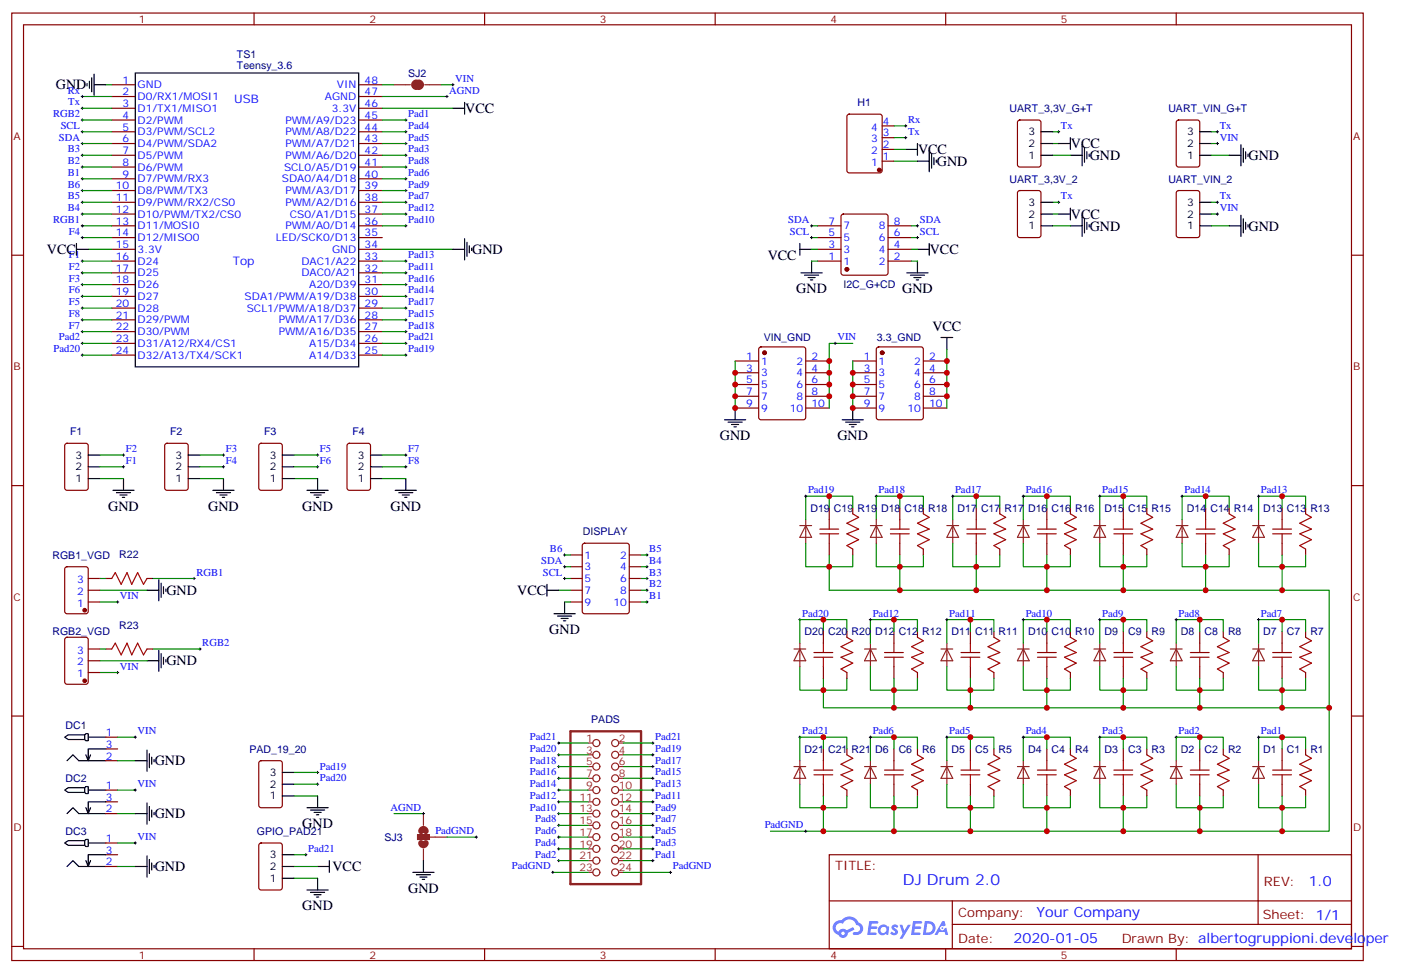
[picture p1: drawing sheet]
<svg xmlns="http://www.w3.org/2000/svg" width="420mm" height="292mm" viewBox="0 0 420 292" stroke-linecap="round" stroke-linejoin="round" font-family="sans-serif">
<defs><g id="words">
<text font-size="4.6" fill="#00f" x="270.8" y="265.5">DJ Drum 2.0</text>
<g font-size="4.2">
<text x="16.8" y="26.8">GND</text>
<text x="139.5" y="33.9">VCC</text>
<text x="275.3" y="46.2">VCC</text>
<text x="321.2" y="44.5">VCC</text>
<text x="281" y="49.8">GND</text>
<text x="326.8" y="48">GND</text>
<text x="374.5" y="48">GND</text>
<text x="321.2" y="65.6">VCC</text>
<text x="326.8" y="69.2">GND</text>
<text x="374.5" y="69.2">GND</text>
<text x="14" y="76.2">VCC</text>
<text x="141.6" y="76.2">GND</text>
<text x="278.9" y="76.3">VCC</text>
<text x="230.2" y="78">VCC</text>
<text x="238.8" y="87.9">GND</text>
<text x="270.6" y="87.9">GND</text>
<text x="279.6" y="99.2">VCC</text>
<text x="215.9" y="132">GND</text>
<text x="251.2" y="132">GND</text>
<text x="32.5" y="153.2">GND</text>
<text x="62.4" y="153.2">GND</text>
<text x="90.7" y="153.2">GND</text>
<text x="117.1" y="153.2">GND</text>
<text x="49.9" y="178.5">GND</text>
<text x="155.2" y="178.6">VCC</text>
<text x="164.7" y="190.2">GND</text>
<text x="49.9" y="199.7">GND</text>
<text x="46.4" y="229.7">GND</text>
<text x="46.4" y="245.6">GND</text>
<text x="90.7" y="248.5">GND</text>
<text x="46.4" y="261.4">GND</text>
<text x="99.7" y="261.5">VCC</text>
<text x="122.4" y="267.9">GND</text>
<text x="90.7" y="273.1">GND</text>
</g>
<g font-size="4.2" fill="#00f">
<text x="392.5" y="265.8">1.0</text>
<text x="310.9" y="275.3">Your Company</text>
<text x="304" y="283.1">2020-01-05</text>
</g>
<g font-size="3.9" fill="#800">
<text x="250.5" y="261.1">TITLE:</text>
<text x="379.1" y="265.8">REV:</text>
<text x="287.4" y="275.3">Company:</text>
<text x="378.7" y="275.9">Sheet: 1/1</text>
<text x="287.4" y="283">Date:</text>
<text x="336.4" y="283.1">Drawn By: albertogruppioni.developer</text>
</g>
<g font-size="3.5" fill="#00f">
<text x="70.3" y="30.8">USB</text>
<text x="69.8" y="79.7">Top</text>
</g>
<g font-size="3.2" fill="#800">
<text x="41.6" y="6.9">1</text>
<text x="110.8" y="6.9">2</text>
<text x="179.9" y="6.9">3</text>
<text x="249.1" y="6.9">4</text>
<text x="318.2" y="6.9">5</text>
<text x="4.1" y="42">A</text>
<text x="405.9" y="42">A</text>
<text x="4.1" y="111.2">B</text>
<text x="405.9" y="111.2">B</text>
<text x="4.1" y="180.3">C</text>
<text x="405.9" y="180.3">C</text>
<text x="4.1" y="249.4">D</text>
<text x="405.9" y="249.4">D</text>
<text x="41.6" y="287.7">1</text>
<text x="110.8" y="287.7">2</text>
<text x="179.9" y="287.7">3</text>
<text x="249.1" y="287.7">4</text>
<text x="318.2" y="287.7">5</text>
</g>
<g font-size="3.2" fill="#000080">
<text x="71.1" y="17.4">TS1</text>
<text x="71.1" y="20.7">Teensy_3.6</text>
<text x="122.4" y="23">SJ2</text>
<text x="257.2" y="31.8">H1</text>
<text x="302.8" y="33.6">UART_3,3V_G+T</text>
<text x="350.4" y="33.6">UART_VIN_G+T</text>
<text x="302.8" y="54.8">UART_3,3V_2</text>
<text x="350.4" y="54.8">UART_VIN_2</text>
<text x="253" y="86.5">I2C_G+CD</text>
<text x="229" y="102.4">VIN_GND</text>
<text x="263" y="102.4">3.3_GND</text>
<text x="21" y="130.6">F1</text>
<text x="51" y="130.6">F2</text>
<text x="79.2" y="130.6">F3</text>
<text x="105.7" y="130.6">F4</text>
<text x="243.1" y="153.5">D19</text>
<text x="250.1" y="153.5">C19 R19</text>
<text x="264.2" y="153.5">D18</text>
<text x="271.3" y="153.5">C18 R18</text>
<text x="287.2" y="153.5">D17</text>
<text x="294.2" y="153.5">C17 R17</text>
<text x="308.3" y="153.5">D16</text>
<text x="315.4" y="153.5">C16 R16</text>
<text x="331.3" y="153.5">D15</text>
<text x="338.3" y="153.5">C15 R15</text>
<text x="356" y="153.5">D14</text>
<text x="363" y="153.5">C14 R14</text>
<text x="378.9" y="153.5">D13</text>
<text x="385.9" y="153.5">C13 R13</text>
<text x="174.9" y="160.6">DISPLAY</text>
<text x="15.7" y="167.7">RGB1_VGD</text>
<text x="35.8" y="167.6">R22</text>
<text x="15.7" y="190.6">RGB2_VGD</text>
<text x="35.8" y="188.7">R23</text>
<text x="241.3" y="190.6">D20</text>
<text x="248.4" y="190.6">C20 R20</text>
<text x="262.5" y="190.6">D12</text>
<text x="269.5" y="190.6">C12 R12</text>
<text x="285.4" y="190.6">D11</text>
<text x="292.5" y="190.6">C11 R11</text>
<text x="308.3" y="190.6">D10</text>
<text x="315.4" y="190.6">C10 R10</text>
<text x="331.3" y="190.6">D9</text>
<text x="338.3" y="190.6">C9</text>
<text x="345.4" y="190.6">R9</text>
<text x="354.2" y="190.6">D8</text>
<text x="361.3" y="190.6">C8</text>
<text x="368.3" y="190.6">R8</text>
<text x="378.9" y="190.6">D7</text>
<text x="385.9" y="190.6">C7</text>
<text x="393" y="190.6">R7</text>
<text x="19.6" y="218.8">DC1</text>
<text x="177.3" y="217.1">PADS</text>
<text x="74.8" y="225.9">PAD_19_20</text>
<text x="241.3" y="225.9">D21</text>
<text x="248.4" y="225.9">C21 R21</text>
<text x="262.5" y="225.9">D6</text>
<text x="269.5" y="225.9">C6</text>
<text x="276.6" y="225.9">R6</text>
<text x="285.4" y="225.9">D5</text>
<text x="292.5" y="225.9">C5</text>
<text x="299.5" y="225.9">R5</text>
<text x="308.3" y="225.9">D4</text>
<text x="315.4" y="225.9">C4</text>
<text x="322.4" y="225.9">R4</text>
<text x="331.3" y="225.9">D3</text>
<text x="338.3" y="225.9">C3</text>
<text x="345.4" y="225.9">R3</text>
<text x="354.2" y="225.9">D2</text>
<text x="361.3" y="225.9">C2</text>
<text x="368.3" y="225.9">R2</text>
<text x="378.9" y="225.9">D1</text>
<text x="385.9" y="225.9">C1</text>
<text x="393" y="225.9">R1</text>
<text x="19.6" y="234.7">DC2</text>
<text x="19.6" y="250.6">DC3</text>
<text x="77" y="250.6">GPIO_PAD21</text>
<text x="115.3" y="252.3">SJ3</text>
</g>
<g font-size="3.2" fill="#00f">
<text x="20.3" y="28.1">Rx</text>
<text x="36.8" y="25.1">1</text>
<text x="36.8" y="28.6">2</text>
<text x="41.3" y="26.5">GND</text>
<text x="101" y="26.5">VIN</text>
<text x="109.4" y="28.6">47</text>
<text x="109.4" y="25.1">48</text>
<text x="134.8" y="28.1">AGND</text>
<text x="136.5" y="24.6">VIN</text>
<text x="15.9" y="35.1">RGB2</text>
<text x="20.5" y="31.6">Tx</text>
<text x="36.8" y="32.1">3</text>
<text x="36.8" y="35.7">4</text>
<text x="41.3" y="30">D0/RX1/MOSI1</text>
<text x="41.3" y="33.5">D1/TX1/MISO1</text>
<text x="97.4" y="30">AGND</text>
<text x="99.5" y="33.5">3.3V</text>
<text x="109.4" y="35.7">45</text>
<text x="109.4" y="32.1">46</text>
<text x="122.4" y="35.1">Pad1</text>
<text x="18.2" y="38.7">SCL</text>
<text x="36.8" y="39.2">5</text>
<text x="41.3" y="37.1">D2/PWM</text>
<text x="41.3" y="40.6">D3/PWM/SCL2</text>
<text x="85.6" y="40.6">PWM/A8/D22</text>
<text x="85.6" y="37.1">PWM/A9/D23</text>
<text x="109.4" y="39.2">44</text>
<text x="122.4" y="38.7">Pad4</text>
<text x="261.3" y="39.2">4</text>
<text x="264.8" y="41">3</text>
<text x="264.8" y="37.4">4</text>
<text x="272.3" y="40.4">Tx</text>
<text x="272.3" y="36.9">Rx</text>
<text x="318.2" y="38.7">Tx</text>
<text x="365.8" y="38.7">Tx</text>
<text x="17.7" y="42.2">SDA</text>
<text x="20.3" y="45.7">B3</text>
<text x="36.8" y="42.7">6</text>
<text x="36.8" y="46.2">7</text>
<text x="41.3" y="44.1">D4/PWM/SDA2</text>
<text x="41.3" y="47.7">D5/PWM</text>
<text x="85.6" y="47.7">PWM/A6/D20</text>
<text x="85.6" y="44.1">PWM/A7/D21</text>
<text x="109.4" y="46.2">42</text>
<text x="109.4" y="42.7">43</text>
<text x="122.4" y="45.7">Pad3</text>
<text x="122.4" y="42.2">Pad5</text>
<text x="261.3" y="46.2">2</text>
<text x="261.3" y="42.7">3</text>
<text x="264.8" y="44.5">2</text>
<text x="365.8" y="42.2">VIN</text>
<text x="20.3" y="49.2">B2</text>
<text x="20.3" y="52.8">B1</text>
<text x="36.8" y="49.8">8</text>
<text x="36.8" y="53.3">9</text>
<text x="41.3" y="51.2">D6/PWM</text>
<text x="85.2" y="51.2">SCL0/A5/D19</text>
<text x="109.4" y="53.3">40</text>
<text x="109.4" y="49.8">41</text>
<text x="122.4" y="52.8">Pad6</text>
<text x="122.4" y="49.2">Pad8</text>
<text x="261.3" y="49.8">1</text>
<text x="264.8" y="48">1</text>
<text x="20.3" y="56.3">B6</text>
<text x="20.3" y="59.8">B5</text>
<text x="34.8" y="56.8">10</text>
<text x="41.3" y="54.7">D7/PWM/RX3</text>
<text x="41.3" y="58.2">D8/PWM/TX3</text>
<text x="84.6" y="54.7">SDA0/A4/D18</text>
<text x="85.6" y="58.2">PWM/A3/D17</text>
<text x="109.4" y="56.8">39</text>
<text x="122.4" y="59.8">Pad7</text>
<text x="122.4" y="56.3">Pad9</text>
<text x="318.2" y="59.8">Tx</text>
<text x="365.8" y="59.8">Tx</text>
<text x="20.3" y="63.4">B4</text>
<text x="34.8" y="60.4">11</text>
<text x="34.8" y="63.9">12</text>
<text x="41.3" y="61.8">D9/PWM/RX2/CS0</text>
<text x="41.3" y="65.3">D10/PWM/TX2/CS0</text>
<text x="85.6" y="61.8">PWM/A2/D16</text>
<text x="86.9" y="65.3">CS0/A1/D15</text>
<text x="109.4" y="63.9">37</text>
<text x="109.4" y="60.4">38</text>
<text x="122.4" y="63.4">Pad12</text>
<text x="365.8" y="63.4">VIN</text>
<text x="15.9" y="66.9">RGB1</text>
<text x="20.7" y="70.4">F4</text>
<text x="34.8" y="67.4">13</text>
<text x="34.8" y="70.9">14</text>
<text x="41.3" y="68.8">D11/MOSI0</text>
<text x="85.6" y="68.8">PWM/A0/D14</text>
<text x="109.4" y="70.9">35</text>
<text x="109.4" y="67.4">36</text>
<text x="122.4" y="66.9">Pad10</text>
<text x="236.4" y="66.9">SDA</text>
<text x="236.9" y="70.4">SCL</text>
<text x="248.5" y="70.9">5</text>
<text x="248.5" y="67.4">7</text>
<text x="252.9" y="68.8">7</text>
<text x="263.6" y="68.8">8</text>
<text x="268.1" y="70.9">6</text>
<text x="268.1" y="67.4">8</text>
<text x="275.9" y="66.9">SDA</text>
<text x="275.9" y="70.4">SCL</text>
<text x="20.7" y="77.5">F1</text>
<text x="34.8" y="74.5">15</text>
<text x="34.8" y="78">16</text>
<text x="41.3" y="72.4">D12/MISO0</text>
<text x="41.3" y="75.9">3.3V</text>
<text x="82.7" y="72.4">LED/SCK0/D13</text>
<text x="99.6" y="75.9">GND</text>
<text x="109.4" y="78">33</text>
<text x="109.4" y="74.5">34</text>
<text x="122.4" y="77.5">Pad13</text>
<text x="248.5" y="78">1</text>
<text x="248.5" y="74.5">3</text>
<text x="252.9" y="75.9">3</text>
<text x="252.9" y="72.4">5</text>
<text x="263.6" y="75.9">4</text>
<text x="263.6" y="72.4">6</text>
<text x="268.1" y="78">2</text>
<text x="268.1" y="74.5">4</text>
<text x="20.7" y="81">F2</text>
<text x="34.8" y="81.5">17</text>
<text x="41.3" y="79.4">D24</text>
<text x="41.3" y="82.9">D25</text>
<text x="90.4" y="82.9">DAC0/A21</text>
<text x="90.4" y="79.4">DAC1/A22</text>
<text x="109.4" y="81.5">32</text>
<text x="122.4" y="81">Pad11</text>
<text x="252.9" y="79.4">1</text>
<text x="263.6" y="79.4">2</text>
<text x="20.7" y="84.5">F3</text>
<text x="20.7" y="88.1">F6</text>
<text x="34.8" y="85.1">18</text>
<text x="34.8" y="88.6">19</text>
<text x="41.3" y="86.5">D26</text>
<text x="41.3" y="90">D27</text>
<text x="73.4" y="90">SDA1/PWM/A19/D38</text>
<text x="92.8" y="86.5">A20/D39</text>
<text x="109.4" y="88.6">30</text>
<text x="109.4" y="85.1">31</text>
<text x="122.4" y="88.1">Pad14</text>
<text x="122.4" y="84.5">Pad16</text>
<text x="20.7" y="91.6">F5</text>
<text x="20.7" y="95.1">F8</text>
<text x="34.8" y="92.1">20</text>
<text x="34.8" y="95.6">21</text>
<text x="41.3" y="93.5">D28</text>
<text x="74" y="93.5">SCL1/PWM/A18/D37</text>
<text x="109.4" y="95.6">28</text>
<text x="109.4" y="92.1">29</text>
<text x="122.4" y="95.1">Pad15</text>
<text x="122.4" y="91.6">Pad17</text>
<text x="20.7" y="98.6">F7</text>
<text x="34.8" y="99.2">22</text>
<text x="41.3" y="97">D29/PWM</text>
<text x="41.3" y="100.6">D30/PWM</text>
<text x="83.6" y="100.6">PWM/A16/D35</text>
<text x="83.6" y="97">PWM/A17/D36</text>
<text x="109.4" y="99.2">27</text>
<text x="122.4" y="98.6">Pad18</text>
<text x="16.1" y="105.7">Pad20</text>
<text x="17.7" y="102.2">Pad2</text>
<text x="34.8" y="102.7">23</text>
<text x="34.8" y="106.2">24</text>
<text x="41.3" y="104.1">D31/A12/RX4/CS1</text>
<text x="41.3" y="107.6">D32/A13/TX4/SCK1</text>
<text x="92.8" y="107.6">A14/D33</text>
<text x="92.8" y="104.1">A15/D34</text>
<text x="109.4" y="106.2">25</text>
<text x="109.4" y="102.7">26</text>
<text x="122.4" y="105.7">Pad19</text>
<text x="122.4" y="102.2">Pad21</text>
<text x="223.8" y="108">1</text>
<text x="243.4" y="108">2</text>
<text x="251.2" y="102.2">VIN</text>
<text x="259" y="108">1</text>
<text x="278.7" y="108">2</text>
<text x="223.8" y="111.5">3</text>
<text x="228.2" y="109.4">1</text>
<text x="228.2" y="112.9">3</text>
<text x="238.9" y="109.4">2</text>
<text x="238.9" y="112.9">4</text>
<text x="243.4" y="111.5">4</text>
<text x="259" y="111.5">3</text>
<text x="263.5" y="109.4">1</text>
<text x="263.5" y="112.9">3</text>
<text x="274.2" y="109.4">2</text>
<text x="274.2" y="112.9">4</text>
<text x="278.7" y="111.5">4</text>
<text x="223.8" y="115">5</text>
<text x="223.8" y="118.6">7</text>
<text x="228.2" y="116.5">5</text>
<text x="228.2" y="120">7</text>
<text x="238.9" y="116.5">6</text>
<text x="238.9" y="120">8</text>
<text x="243.4" y="115">6</text>
<text x="243.4" y="118.6">8</text>
<text x="259" y="115">5</text>
<text x="259" y="118.6">7</text>
<text x="263.5" y="116.5">5</text>
<text x="263.5" y="120">7</text>
<text x="274.2" y="116.5">6</text>
<text x="274.2" y="120">8</text>
<text x="278.7" y="115">6</text>
<text x="278.7" y="118.6">8</text>
<text x="223.8" y="122.1">9</text>
<text x="228.2" y="123.5">9</text>
<text x="236.9" y="123.5">10</text>
<text x="243.4" y="122.1">10</text>
<text x="259" y="122.1">9</text>
<text x="263.5" y="123.5">9</text>
<text x="272.2" y="123.5">10</text>
<text x="278.7" y="122.1">10</text>
<text x="37.7" y="135.7">F2</text>
<text x="67.7" y="135.7">F3</text>
<text x="96" y="135.7">F5</text>
<text x="122.4" y="135.7">F7</text>
<text x="37.7" y="139.2">F1</text>
<text x="67.7" y="139.2">F4</text>
<text x="96" y="139.2">F6</text>
<text x="122.4" y="139.2">F8</text>
<text x="242.4" y="148">Pad19</text>
<text x="263.5" y="148">Pad18</text>
<text x="286.5" y="148">Pad17</text>
<text x="307.6" y="148">Pad16</text>
<text x="330.6" y="148">Pad15</text>
<text x="355.2" y="148">Pad14</text>
<text x="378.2" y="148">Pad13</text>
<text x="164.9" y="165.7">B6</text>
<text x="175.3" y="167.6">1</text>
<text x="186" y="167.6">2</text>
<text x="194.7" y="165.7">B5</text>
<text x="58.9" y="172.7">RGB1</text>
<text x="162.3" y="169.2">SDA</text>
<text x="162.8" y="172.7">SCL</text>
<text x="175.3" y="171.1">3</text>
<text x="186" y="171.1">4</text>
<text x="194.7" y="169.2">B4</text>
<text x="194.7" y="172.7">B3</text>
<text x="23.1" y="178.5">2</text>
<text x="23.1" y="175">3</text>
<text x="36" y="179.8">VIN</text>
<text x="175.3" y="174.7">5</text>
<text x="175.3" y="178.2">7</text>
<text x="186" y="174.7">6</text>
<text x="186" y="178.2">8</text>
<text x="194.7" y="176.2">B2</text>
<text x="194.7" y="179.8">B1</text>
<text x="23.1" y="182.1">1</text>
<text x="175.3" y="181.7">9</text>
<text x="184" y="181.7">10</text>
<text x="240.6" y="185.1">Pad20</text>
<text x="261.8" y="185.1">Pad12</text>
<text x="284.7" y="185.1">Pad11</text>
<text x="307.6" y="185.1">Pad10</text>
<text x="330.6" y="185.1">Pad9</text>
<text x="353.5" y="185.1">Pad8</text>
<text x="378.2" y="185.1">Pad7</text>
<text x="23.1" y="196.2">3</text>
<text x="60.7" y="193.9">RGB2</text>
<text x="23.1" y="203.2">1</text>
<text x="23.1" y="199.7">2</text>
<text x="36" y="200.9">VIN</text>
<text x="31.7" y="220.9">1</text>
<text x="41.3" y="220.4">VIN</text>
<text x="240.6" y="220.3">Pad21</text>
<text x="261.8" y="220.3">Pad6</text>
<text x="284.7" y="220.3">Pad5</text>
<text x="307.6" y="220.3">Pad4</text>
<text x="330.6" y="220.3">Pad3</text>
<text x="353.5" y="220.3">Pad2</text>
<text x="378.2" y="220.3">Pad1</text>
<text x="31.7" y="227.9">2</text>
<text x="31.7" y="224.4">3</text>
<text x="159" y="222.1">Pad21</text>
<text x="159" y="225.6">Pad20</text>
<text x="196.5" y="222.1">Pad21</text>
<text x="196.5" y="225.6">Pad19</text>
<text x="96" y="230.9">Pad19</text>
<text x="159" y="229.2">Pad18</text>
<text x="159" y="232.7">Pad16</text>
<text x="196.5" y="229.2">Pad17</text>
<text x="196.5" y="232.7">Pad15</text>
<text x="31.7" y="236.7">1</text>
<text x="41.3" y="236.2">VIN</text>
<text x="96" y="234.5">Pad20</text>
<text x="159" y="236.2">Pad14</text>
<text x="159" y="239.7">Pad12</text>
<text x="196.5" y="236.2">Pad13</text>
<text x="196.5" y="239.7">Pad11</text>
<text x="31.7" y="243.8">2</text>
<text x="31.7" y="240.3">3</text>
<text x="117.2" y="243.3">AGND</text>
<text x="159" y="243.3">Pad10</text>
<text x="196.5" y="243.3">Pad9</text>
<text x="130.6" y="250.3">PadGND</text>
<text x="160.5" y="246.8">Pad8</text>
<text x="160.5" y="250.3">Pad6</text>
<text x="196.5" y="246.8">Pad7</text>
<text x="196.5" y="250.3">Pad5</text>
<text x="229.4" y="248.6">PadGND</text>
<text x="31.7" y="256.2">3</text>
<text x="31.7" y="252.6">1</text>
<text x="41.3" y="252.1">VIN</text>
<text x="92.4" y="255.6">Pad21</text>
<text x="160.5" y="253.9">Pad4</text>
<text x="160.5" y="257.4">Pad2</text>
<text x="196.5" y="253.9">Pad3</text>
<text x="196.5" y="257.4">Pad1</text>
<text x="31.7" y="259.7">2</text>
<text x="153.5" y="260.9">PadGND</text>
<text x="201.8" y="260.9">PadGND</text>
</g>
<g font-size="3.2">
<text x="308.4" y="40.6">3</text>
<text x="356.1" y="40.6">3</text>
<text x="308.4" y="47.7">1</text>
<text x="308.4" y="44.1">2</text>
<text x="356.1" y="47.7">1</text>
<text x="356.1" y="44.1">2</text>
<text x="308.4" y="61.8">3</text>
<text x="308.4" y="65.3">2</text>
<text x="356.1" y="61.8">3</text>
<text x="356.1" y="65.3">2</text>
<text x="308.4" y="68.8">1</text>
<text x="356.1" y="68.8">1</text>
<text x="22.7" y="137.6">3</text>
<text x="52.7" y="137.6">3</text>
<text x="80.9" y="137.6">3</text>
<text x="107.3" y="137.6">3</text>
<text x="22.7" y="141.1">2</text>
<text x="52.7" y="141.1">2</text>
<text x="80.9" y="141.1">2</text>
<text x="107.3" y="141.1">2</text>
<text x="22.7" y="144.7">1</text>
<text x="52.7" y="144.7">1</text>
<text x="80.9" y="144.7">1</text>
<text x="107.3" y="144.7">1</text>
<text x="80.9" y="232.9">3</text>
<text x="80.9" y="239.9">1</text>
<text x="80.9" y="236.4">2</text>
<text x="80.9" y="257.6">3</text>
<text x="80.9" y="261.1">2</text>
<text x="80.9" y="264.6">1</text>
</g>
<g font-size="3.2" fill="#8d2323">
<text x="175.8" y="222.6">1</text>
<text x="175.8" y="226.2">3</text>
<text x="185.6" y="222.6">2</text>
<text x="185.6" y="226.2">4</text>
<text x="175.8" y="229.7">5</text>
<text x="175.8" y="233.2">7</text>
<text x="185.6" y="229.7">6</text>
<text x="185.6" y="233.2">8</text>
<text x="175.8" y="236.7">9</text>
<text x="185.6" y="236.7">10</text>
<text x="173.8" y="240.3">11</text>
<text x="173.8" y="243.8">13</text>
<text x="185.6" y="240.3">12</text>
<text x="185.6" y="243.8">14</text>
<text x="173.8" y="247.3">15</text>
<text x="173.8" y="250.9">17</text>
<text x="185.6" y="247.3">16</text>
<text x="185.6" y="250.9">18</text>
<text x="173.8" y="254.4">19</text>
<text x="173.8" y="257.9">21</text>
<text x="185.6" y="254.4">20</text>
<text x="185.6" y="257.9">22</text>
<text x="173.8" y="261.4">23</text>
<text x="185.6" y="261.4">24</text>
</g>
</g></defs>
<g fill="none" stroke="#870000" stroke-width=".35">
<path d="M3.5 3.9h405.4v284.4h-405.4zM7.1 7.4h398.2v277.3h-398.2zM76.2 3.9v3.5M145.3 3.9v3.5M214.5 3.9v3.5M283.6 3.9v3.5M352.8 3.9v3.5M3.5 76.6h3.6M405.3 76.6h3.6M3.5 145.7h3.6M405.3 145.7h3.6M3.5 214.9h3.6"/>
<path d="M405.3 214.9h3.6M248.7 256.5h156.6v28.2h-156.6zM377.3 256.5v20.9M248.7 270.4h156.5M285.6 277.4h119.6M285.6 270.4v14.1M3.5 284h3.6M76.2 284.7v3.6M145.3 284.7v3.6M214.5 284.7v3.6M283.6 284.7v3.6M352.8 284.7v3.6"/>
<path d="M405.3 284h3.6"/>
</g>
<g fill="#5487ff">
<path d="M267.7 277.7a1.22 1.22 0 0 1 1.7 .2l-.4 .6a.47 .47 0 0 0-.3-.4 .47 .47 0 0 0-.5 .2l.1 .2a1.14 1.14 0 0 1 .8 1.8 1.14 1.14 0 0 1-1.9 0l-.2-.2 .5-.6 .7 .5a.29 .29 0 0 0 .3-.3 .29 .29 0 0 0-.2-.3 1.04 1.04 0 0 1-.6-1.7z"/>
<path d="M260.7 276.4h2.4l.3 .2-.2 .5-1.8 .1-.1 .8h1.5l.3 .4-.3 .4h-1.6l-.2 1.1h1.7l.2 .3-.2 .3-2.6 .1z"/>
<path d="M273.8 276.4h2.4l.3 .2-.1 .5-1.8 .1-.2 .8h1.6l.3 .4-.4 .4h-1.6l-.1 1.1h1.7l.2 .3-.2 .3-2.6 .1z"/>
<path d="M282.6 276.4h.7l.3 1.3-.6 .3a.69 .69 0 0 0-1 .3 .69 .69 0 0 0 .4 .9 .69 .69 0 0 0 .9-.6l.5-.2 .6 2.2h-.8l-.2-.9h-1.8l-.5 .9h-.8z"/>
<path d="M269.8 277.5h.8l.6 1.8 1.1-1.8h.9l-2.6 4.2h-.8l.9-1.5z"/>
<path d="M277.4 276.4l-.6 4.2h1.3a2.11 2.11 0 0 0 2.5-2.1 2.11 2.11 0 0 0-2.5-2.1zM278.1 277.2a1.43 1.43 0 0 1 1.6 1.6 1.43 1.43 0 0 1-2 1.1z"/>
<path d="M263.7 278.1a1.54 1.54 0 0 0-.1 2.1 1.54 1.54 0 0 0 2.2 .1l.6 .3 .3-2.3-.2-.3h-.4a1.49 1.49 0 0 0-2.4 .1zM264 279.1a.94 .94 0 0 1 1.8 0 .94 .94 0 0 1-1.8 0z"/>
<path d="M250.4 276.8a2.18 2.18 0 0 0 1.1 3.7 1.44 1.44 0 0 0 1.6 .9 1.44 1.44 0 0 0 1.2-1.4l2-1-.5-.8-1.9 1a1.47 1.47 0 0 0-2.4 .4 1.39 1.39 0 0 1-.7-1.9 1.39 1.39 0 0 1 2-.5 2.12 2.12 0 0 1 2.2-1.3 2.12 2.12 0 0 1 1.9 1.7 1.14 1.14 0 0 1 1.1 1.4 1.14 1.14 0 0 1-1.7 .7 .43 .43 0 0 0-.5 .4 .43 .43 0 0 0 .4 .5 1.98 1.98 0 0 0 2.5-1.2 1.98 1.98 0 0 0-1.2-2.6 3.1 3.1 0 0 0-5.3-.6l-.9 .1zM252.3 280.1a.55 .55 0 0 1 1.1 0 .55 .55 0 0 1-1.1 0z"/>
<circle cx="282.6" cy="278.5" r=".26"/>
</g>
<g fill="none" stroke="#870000" stroke-width=".35">
<path d="M33.5 25.4h7.1M33.5 29h7.1M33.5 32.5h7.1M33.5 36h7.1M33.5 39.5h7.1M107.6 25.4h7.1M107.6 29h7.1M107.6 32.5h7.1M107.6 36h7.1M107.6 39.5h7.1M254.2 34.5l.5-.2h9.2l.6 .4 .1 16.5-.5 .6-9.4 .1-.6-.5-.1-16.4zM264.6 37.8h3.5"/>
<path d="M305.4 36.2l.5-.2h5.6l.7 .4v13l-.5 .7h-5.8l-.7-.4v-13zM353 36.2l.5-.2h5.6l.7 .4v13l-.4 .7h-5.9l-.7-.4v-13zM33.5 43.1h7.1M33.5 46.6h7.1M33.5 50.1h7.1M33.5 53.7h7.1M33.5 57.2h7.1M107.6 43.1h7.1M107.6 46.6h7.1M107.6 50.1h7.1M107.6 53.7h7.1M107.6 57.2h7.1"/>
<path d="M264.6 48.4h3.5M264.6 44.8h3.5M264.6 41.3h3.5M305.4 57.4l.5-.2h5.6l.7 .4v13l-.5 .6-5.8 .1-.7-.5v-12.9zM353 57.4l.5-.2h5.6l.7 .4v13l-.4 .6-5.9 .1-.7-.5v-12.9zM33.5 60.7h7.1M33.5 64.2h7.1M33.5 67.8h7.1M33.5 71.3h7.1M33.5 74.8h7.1M33.5 78.4h7.1M107.6 60.7h7.1"/>
<path d="M107.6 64.2h7.1M107.6 67.8h7.1M107.6 71.3h7.1M107.6 74.8h7.1M107.6 78.4h7.1M245.2 67.8h7M245.2 71.3h7M245.2 74.8h7M245.2 78.4h7M252.5 64.4l.4-.2h12.7l.5 .2 .2 .5v17l-.2 .5-.5 .2h-12.7l-.5-.2-.2-.5v-17zM266.3 67.8h7.1M266.3 71.3h7.1"/>
<path d="M266.3 74.8h7.1M266.3 78.4h7.1M33.5 81.9h7.1M33.5 85.4h7.1M33.5 88.9h7.1M33.5 92.5h7.1M33.5 96h7.1M33.5 99.5h7.1M107.6 81.9h7.1M107.6 85.4h7.1M107.6 88.9h7.1M107.6 92.5h7.1"/>
<path d="M107.6 96h7.1M107.6 99.5h7.1M33.5 103h7.1M33.5 106.6h7.1M107.6 103h7.1M107.6 106.6h7.1M220.5 108.3h7M220.5 111.9h7M220.5 115.4h7M220.5 118.9h7M227.8 104.3l.4-.2h12.7l.7 .4 .1 20.8-.5 .6-13 .1-.6-.5-.1-20.7zM241.7 108.3h7"/>
<path d="M241.7 111.9h7M241.7 115.4h7M241.7 118.9h7M255.8 108.3h7M255.8 111.9h7M255.8 115.4h7M255.8 118.9h7M263.1 104.3l.4-.2h12.7l.7 .4v20.8l-.4 .6-13 .1-.6-.5-.1-20.7zM276.9 108.3h7.1M276.9 111.9h7.1M276.9 115.4h7.1M276.9 118.9h7.1"/>
<path d="M19.6 133.2l.5-.2h5.7l.6 .5 .1 12.9-.5 .7h-5.9l-.6-.4-.1-13zM49.6 133.2l.5-.2h5.6l.7 .5v12.9l-.4 .7h-5.9l-.7-.4v-13zM77.8 133.2l.5-.2h5.7l.6 .5 .1 12.9-.5 .7h-5.9l-.6-.4-.1-13zM104.3 133.2l.5-.2h5.6l.7 .5v12.9l-.4 .7h-5.9l-.7-.4v-13zM220.5 122.4h7M241.7 122.4h7M255.8 122.4h7M276.9 122.4h7.1M248.7 152.4v3.6M255.8 152.4v1.8M269.9 152.4v3.6M276.9 152.4v1.8"/>
<path d="M292.8 152.4v3.6M299.9 152.4v1.8M314 152.4v3.6M321 152.4v1.8M336.9 152.4v3.6M344 152.4v1.8M361.6 152.4v3.6M368.7 152.4v1.8M384.5 152.4v3.6M391.6 152.4v1.8M19.6 170.3l.5-.2h5.7l.6 .4 .1 13-.5 .6-5.9 .1-.6-.5-.1-12.9zM26.5 173.6h3.5"/>
<path d="M26.5 177.1h3.5M31.7 173.6h1.8M44.1 173.6h1.8M171.1 166.5h3.5M171.1 170.1h3.5M171.1 173.6h3.5M171.1 177.1h3.5M174.9 163.2l.4-.2h12.7l.7 .4v20.1l-.4 .6-13 .1-.6-.5-.1-20zM188.7 166.5h3.6M188.7 170.1h3.6M188.7 173.6h3.6M188.7 177.1h3.6"/>
<path d="M248.7 163v3.5M255.8 164.8v1.7M269.9 163v3.5M276.9 164.8v1.7M292.8 163v3.5M299.9 164.8v1.7M314 163v3.5M321 164.8v1.7M336.9 163v3.5M344 164.8v1.7M361.6 163v3.5M368.7 164.8v1.7"/>
<path d="M384.5 163v3.5M391.6 164.8v1.7M19.6 191.4l.5-.2h5.7l.6 .5 .1 12.9-.5 .7-5.9 .1-.6-.5-.1-13zM26.5 180.7h3.5M26.5 198.3h3.5M26.5 194.8h3.5M31.7 194.8h1.8M44.1 194.8h1.8M171.1 180.7h3.5M188.7 180.7h3.6M246.9 189.5v3.5M254 189.5v1.7"/>
<path d="M268.1 189.5v3.5M275.2 189.5v1.7M291 189.5v3.5M298.1 189.5v1.7M314 189.5v3.5M321 189.5v1.7M336.9 189.5v3.5M344 189.5v1.7M359.8 189.5v3.5M366.9 189.5v1.7M384.5 189.5v3.5M391.6 189.5v1.7"/>
<path d="M26.5 201.8h3.5M246.9 200.1v3.5M254 201.8v1.8M268.1 200.1v3.5M275.2 201.8v1.8M291 200.1v3.5M298.1 201.8v1.8M314 200.1v3.5M321 201.8v1.8M336.9 200.1v3.5M344 201.8v1.8M359.8 200.1v3.5"/>
<path d="M366.9 201.8v1.8M384.5 200.1v3.5M391.6 201.8v1.8M31.7 228.3h3.6M31.7 224.8h3.6M31.7 221.2h3.6M31.7 237.1h3.6M77.8 228.5l.5-.2h5.7l.6 .4 .1 13-.5 .6-5.9 .1-.6-.5-.1-12.9zM246.9 224.8v3.5M246.9 235.3v3.6M254 224.8v1.7M254 237.1v1.8"/>
<path d="M268.1 224.8v3.5M268.1 235.3v3.6M275.2 224.8v1.7M275.2 237.1v1.8M291 224.8v3.5M291 235.3v3.6M298.1 224.8v1.7M298.1 237.1v1.8M314 224.8v3.5M314 235.3v3.6M321 224.8v1.7M321 237.1v1.8"/>
<path d="M336.9 224.8v3.5M336.9 235.3v3.6M344 224.8v1.7M344 237.1v1.8M359.8 224.8v3.5M359.8 235.3v3.6M366.9 224.8v1.7M366.9 237.1v1.8M384.5 224.8v3.5M384.5 235.3v3.6M391.6 224.8v1.7M391.6 237.1v1.8"/>
<path d="M31.7 244.2h3.6M31.7 240.6h3.6M31.7 256.5h3.6M31.7 253h3.6M77.8 253.2l.5-.2h5.7l.6 .4 .1 13-.5 .6-5.9 .1-.6-.5-.1-12.9zM31.7 260h3.6"/>
</g>
<g fill="none" stroke="#000" stroke-width=".35">
<path d="M26.1 25.1v.7M26.8 24.4v2.1M27.5 23.3v4.3M28.2 25.4h3.5M28.2 22.3v6.3M40.6 21.9h67v88.2h-67zM135.8 32.5h3.5M139.3 30.7v3.6M312.2 39.5h3.5M359.8 39.5h3.6M271.6 44.8h3.6M275.2 43.1v3.5"/>
<path d="M275.2 48.4h3.5M278.7 45.2v6.3M279.4 46.2v4.3M280.1 47.3v2.1M280.8 48v.7M312.2 43.1h3.5M312.2 46.6h3.5M317.5 43.1h3.5M321 41.3v3.5M321 46.6h3.6M324.6 43.4v6.4M325.3 44.5v4.2"/>
<path d="M326 45.5v2.2M326.7 46.2v.8M359.8 43.1h3.6M359.8 46.6h3.6M368.7 46.6h3.5M372.2 43.4v6.4M372.9 44.5v4.2M373.6 45.5v2.2M374.3 46.2v.8M22.9 74.8h3.6M22.9 73.1v3.5M135.8 74.8h3.5"/>
<path d="M139.3 71.6v6.4M140.1 72.7v4.2M140.8 73.8v2.1M141.5 74.5v.7M239.9 74.8h3.5M239.9 73.1v3.5M243.4 78.4v3.5M275.2 74.8h3.5M275.2 78.4v3.5M278.7 73.1v3.5M312.2 64.2h3.5M312.2 67.8h3.5"/>
<path d="M312.2 60.7h3.5M317.5 64.2h3.5M321 62.5v3.5M321 67.8h3.6M324.6 64.6v6.3M325.3 65.7v4.2M326 66.7v2.1M326.7 67.4v.7M359.8 64.2h3.6M359.8 67.8h3.6M359.8 60.7h3.6M368.7 67.8h3.5"/>
<path d="M372.2 64.6v6.3M372.9 65.7v4.2M373.6 66.7v2.1M374.3 67.4v.7M240.2 81.9h6.4M241.3 82.6h4.2M242.4 83.3h2.1M243.1 84h.7M272 81.9h6.3M273 82.6h4.3M274.1 83.3h2.1M274.8 84h.7"/>
<path d="M282.2 101.3h3.6M284 101.3v3.5M26.5 136.6h3.5M56.4 136.6h3.6M84.7 136.6h3.5M111.1 136.6h3.6M217.3 126h6.4M218.4 126.7h4.2M219.4 127.4h2.1M220.1 128.1h.7M220.5 122.4v3.6M252.6 126h6.3"/>
<path d="M253.6 126.7h4.3M254.7 127.4h2.1M255.4 128.1h.7M255.8 122.4v3.6M26.5 143.6h3.5M26.5 140.1h3.5M33.9 147.1h6.3M34.9 147.8h4.3M36 148.6h2.1M36.7 149.3h.7M37 143.6v3.5M56.4 143.6h3.6"/>
<path d="M56.4 140.1h3.6M63.9 147.1h6.3M64.9 147.8h4.2M66 148.6h2.1M66.7 149.3h.7M67 143.6v3.5M84.7 143.6h3.5M84.7 140.1h3.5M92.1 147.1h6.3M93.1 147.8h4.3M94.2 148.6h2.1M94.9 149.3h.7"/>
<path d="M95.2 143.6v3.5M111.1 143.6h3.6M111.1 140.1h3.6M118.5 147.1h6.4M119.6 147.8h4.2M120.6 148.6h2.2M121.4 149.3h.7M121.7 143.6v3.5M44.1 177.1h3.5M47.6 174v6.3M48.3 175v4.2M49 176.1v2.1"/>
<path d="M49.7 176.8v.7M164 177.1h3.6M164 175.4v3.5M44.1 198.3h3.5M47.6 195.1v6.4M48.3 196.2v4.2M49 197.2v2.2M49.7 197.9v.7M166.2 184.2h6.3M167.2 184.9h4.2M168.3 185.6h2.1M169 186.3h.7"/>
<path d="M169.3 180.7v3.5M19.4 221.2l1.1-.7h4.9v1.4h-4.9zM19.4 237.1l1.1-.7h4.9v1.4h-4.9zM20.1 228.3l1.8-1.8 1.7 1.8h8.1M25.4 220.5l.4-.3h.7v2.1h-.7l-.4-.4M25.4 236.4l.4-.4h.7v2.2h-.7l-.4-.4M26.5 221.2h5.2M26.5 237.1h5.2M27.2 226.5l-.7 1.8M31.7 224.8h-5.2v3.5l-.7-1.8M40.6 228.3h3.5M44.1 225.1v6.4"/>
<path d="M44.8 226.2v4.2M45.5 227.2v2.1M46.2 227.9v.7M84.7 231.8h3.5M84.7 238.9h3.5M84.7 235.3h3.5M95.2 238.9v3.5M19.4 253l1.1-.7h4.9v1.4h-4.9zM20.1 244.2l1.8-1.8 1.7 1.8h8.1M25.4 252.3l.4-.4h.7v2.1h-.7l-.4-.3M26.5 253h5.2M27.2 242.4l-.7 1.8"/>
<path d="M27.2 258.3l-.7 1.7M31.7 240.6h-5.2v3.6l-.7-1.8M31.7 256.5h-5.2v3.5l-.7-1.7M40.6 244.2h3.5M44.1 241v6.3M44.1 256.9v6.3M44.8 242v4.3M44.8 257.9v4.2M45.5 243.1v2.1M45.5 259v2.1M46.2 243.8v.7M46.2 259.7v.7"/>
<path d="M84.7 256.5h3.5M92.1 242.4h6.3M93.1 243.1h4.3M94.2 243.8h2.1M94.9 244.5h.7M98.8 258.3v3.5M127 258.3v3.5M20.1 260l1.8-1.7 1.7 1.7h8.1M40.6 260h3.5M84.7 260h3.5M84.7 263.6h3.5M92.1 267.1h6.3"/>
<path d="M93.1 267.8h4.3M94.2 268.5h2.1M94.9 269.2h.7M95.2 260h3.6M95.2 263.6v3.5M123.8 261.8h6.4M124.9 262.5h4.2M125.9 263.2h2.2M126.6 263.9h.8"/>
</g>
<path d="M171.1 219.5h21.2v45.8h-21.2z" fill="none" stroke="#8c2424" stroke-width=".71"/>
<g fill="none" stroke="#8c2424" stroke-width=".35">
<path d="M118.2 25.4h4.9M127.4 25.4h4.9M239.9 157.7h3.5M241.7 157.7l1.7 3.6h-3.5zM241.7 156v7M261.1 157.7h3.5M262.8 157.7l1.8 3.6h-3.5zM262.8 156v7M284 157.7h3.5M285.8 157.7l1.7 3.6h-3.5zM285.8 156v7M305.2 157.7h3.5"/>
<path d="M306.9 156v7M306.9 157.7l1.8 3.6h-3.5zM328.1 157.7h3.5M329.8 156v7M329.8 157.7l1.8 3.6h-3.5zM352.8 157.7h3.5M354.5 157.7l1.8 3.6h-3.5zM354.5 156v7M375.7 157.7h3.5M377.5 156v7M377.5 157.7l1.7 3.6h-3.5zM238.1 194.8h3.6"/>
<path d="M239.9 194.8l1.8 3.5h-3.6zM239.9 193v7.1M259.3 194.8h3.5M261.1 193v7.1M261.1 194.8l1.7 3.5h-3.5zM282.2 194.8h3.6M284 193v7.1M284 194.8l1.8 3.5h-3.6zM305.2 194.8h3.5M306.9 193v7.1M306.9 194.8l1.8 3.5h-3.5zM328.1 194.8h3.5"/>
<path d="M329.8 193v7.1M329.8 194.8l1.8 3.5h-3.5zM351 194.8h3.5M352.8 193v7.1M352.8 194.8l1.7 3.5h-3.5zM375.7 194.8h3.5M377.5 193v7.1M377.5 194.8l1.7 3.5h-3.5zM176.4 223h1.4M176.4 226.5h1.4M176.4 230h1.4M176.4 233.6h1.4"/>
<path d="M176.4 237.1h1.4M185.6 223h1.4M185.6 226.5h1.4M185.6 230h1.4M185.6 233.6h1.4M185.6 237.1h1.4M238.1 230h3.6M239.9 230l1.8 3.6h-3.6zM239.9 228.3v7M259.3 230h3.5M261.1 230l1.7 3.6h-3.5zM261.1 228.3v7"/>
<path d="M282.2 230h3.6M284 230l1.8 3.6h-3.6zM284 228.3v7M305.2 230h3.5M306.9 230l1.8 3.6h-3.5zM306.9 228.3v7M328.1 230h3.5M329.8 230l1.8 3.6h-3.5zM329.8 228.3v7M351 230h3.5M352.8 230l1.7 3.6h-3.5zM352.8 228.3v7"/>
<path d="M375.7 230h3.5M377.5 230l1.7 3.6h-3.5zM377.5 228.3v7M125.2 250.5h3.6v1.4h-3.6zM127 244.2v3.5M127 254.7v3.6M128.8 251.2h5.3M176.4 240.6h1.4M176.4 244.2h1.4M176.4 247.7h1.4M176.4 251.2h1.4M176.4 254.7h1.4"/>
<path d="M176.4 258.3h1.4M185.6 240.6h1.4M185.6 244.2h1.4M185.6 247.7h1.4M185.6 251.2h1.4M185.6 254.7h1.4M185.6 258.3h1.4M176.4 261.8h1.4M185.6 261.8h1.4"/>
<circle cx="178.9" cy="226.5" r="1.06"/>
<circle cx="178.9" cy="233.6" r="1.06"/>
<circle cx="178.9" cy="223" r="1.06"/>
<circle cx="178.9" cy="230" r="1.06"/>
<circle cx="178.9" cy="237.1" r="1.06"/>
<circle cx="184.5" cy="226.5" r="1.06"/>
<circle cx="184.5" cy="237.1" r="1.06"/>
<circle cx="184.5" cy="223" r="1.06"/>
<circle cx="184.5" cy="233.6" r="1.06"/>
<circle cx="184.5" cy="230" r="1.06"/>
<circle cx="178.9" cy="247.7" r="1.06"/>
<circle cx="178.9" cy="244.2" r="1.06"/>
<circle cx="178.9" cy="240.6" r="1.06"/>
<circle cx="178.9" cy="258.3" r="1.06"/>
<circle cx="178.9" cy="251.2" r="1.06"/>
<circle cx="178.9" cy="254.7" r="1.06"/>
<circle cx="184.5" cy="247.7" r="1.06"/>
<circle cx="184.5" cy="244.2" r="1.06"/>
<circle cx="184.5" cy="240.6" r="1.06"/>
<circle cx="184.5" cy="258.3" r="1.06"/>
<circle cx="184.5" cy="251.2" r="1.06"/>
<circle cx="184.5" cy="254.7" r="1.06"/>
<circle cx="178.9" cy="261.8" r="1.06"/>
<circle cx="184.5" cy="261.8" r="1.06"/>
</g>
<g fill="none" stroke="#000" stroke-width=".3">
<path d="M24.3 39.5h.7M24.3 36h.7M24.3 32.5h.7M24.3 29h.7M24.7 28.6v.7M24.7 32.1v.7M24.7 35.7v.7M24.7 39.2v.7M121.4 39.5h.7M121.4 36h.7M121.7 35.7v.7M121.7 39.2v.7"/>
<path d="M133.7 29h.7M134.1 28.6v.7M135.5 25.4h.7M135.8 25.1v.7M271.3 37.8h.7M271.6 37.4v.7M317.1 39.5h.8M317.5 39.2v.7M364.8 39.5h.7M365.1 39.2v.7M24.3 57.2h.7M24.3 53.7h.7"/>
<path d="M24.3 50.1h.7M24.3 46.6h.7M24.3 43.1h.7M24.7 42.7v.7M24.7 46.2v.8M24.7 49.8v.7M24.7 53.3v.7M24.7 56.8v.7M121.4 57.2h.7M121.4 53.7h.7M121.4 50.1h.7M121.4 46.6h.7"/>
<path d="M121.4 43.1h.7M121.7 42.7v.7M121.7 46.2v.8M121.7 49.8v.7M121.7 53.3v.7M121.7 56.8v.7M271.3 41.3h.7M271.6 41v.7M364.8 43.1h.7M365.1 42.7v.7M24.3 78.4h.7M24.3 67.8h.7"/>
<path d="M24.3 64.2h.7M24.3 60.7h.7M24.3 71.3h.7M24.7 60.4v.7M24.7 63.9v.7M24.7 67.4v.7M24.7 70.9v.7M24.7 78v.7M121.4 78.4h.7M121.4 67.8h.7M121.4 64.2h.7M121.4 60.7h.7"/>
<path d="M121.7 60.4v.7M121.7 63.9v.7M121.7 67.4v.7M121.7 78v.7M243.1 67.8h.7M243.1 71.3h.7M243.4 67.4v.7M243.4 70.9v.7M274.8 67.8h.7M274.8 71.3h.7M275.2 67.4v.7M275.2 70.9v.7"/>
<path d="M317.1 60.7h.8M317.5 60.4v.7M364.8 64.2h.7M364.8 60.7h.7M365.1 60.4v.7M365.1 63.9v.7M24.3 99.5h.7M24.3 96h.7M24.3 92.5h.7M24.3 88.9h.7M24.3 85.4h.7M24.3 81.9h.7"/>
<path d="M24.7 81.5v.7M24.7 85.1v.7M24.7 88.6v.7M24.7 92.1v.7M24.7 95.6v.7M24.7 99.2v.7M121.4 99.5h.7M121.4 96h.7M121.4 92.5h.7M121.4 88.9h.7M121.4 85.4h.7M121.4 81.9h.7"/>
<path d="M121.7 81.5v.7M121.7 85.1v.7M121.7 88.6v.7M121.7 92.1v.7M121.7 95.6v.7M121.7 99.2v.7M24.3 106.6h.7M24.3 103h.7M24.7 102.7v.7M24.7 106.2v.7M121.4 106.6h.7M121.4 103h.7"/>
<path d="M121.7 102.7v.7M121.7 106.2v.7M250.1 103h.7M250.5 102.7v.7M36.7 136.6h.7M37 136.2v.7M37 139.7v.7M66.7 136.6h.7M67 136.2v.7M67 139.7v.7M94.9 136.6h.7M95.2 136.2v.7"/>
<path d="M95.2 139.7v.7M121.4 136.6h.7M121.7 136.2v.7M121.7 139.7v.7M36.7 140.1h.7M66.7 140.1h.7M94.9 140.1h.7M121.4 140.1h.7M241.3 148.9h.7M241.7 148.6v.7M262.5 148.9h.7M262.8 148.6v.7"/>
<path d="M285.4 148.9h.7M285.8 148.6v.7M306.6 148.9h.7M306.9 148.6v.7M329.5 148.9h.7M329.8 148.6v.7M354.2 148.9h.7M354.5 148.6v.7M377.1 148.9h.7M377.5 148.6v.7M57.9 173.6h.7M58.2 173.2v.8"/>
<path d="M169 166.5h.7M169 170.1h.7M169 173.6h.7M169.3 166.2v.7M169.3 169.7v.7M169.3 173.2v.8M193.7 166.5h.7M193.7 170.1h.7M193.7 173.6h.7M193.7 177.1h.7M194 166.2v.7M194 169.7v.7"/>
<path d="M194 173.2v.8M194 176.8v.7M34.9 180.7h.7M35.3 180.3v.7M59.6 194.8h.7M60 194.4v.7M193.7 180.7h.7M194 180.3v.7M239.5 185.9h.7M239.9 185.6v.7M260.7 185.9h.7M261.1 185.6v.7"/>
<path d="M283.6 185.9h.7M284 185.6v.7M306.6 185.9h.7M306.9 185.6v.7M329.5 185.9h.7M329.8 185.6v.7M352.4 185.9h.7M352.8 185.6v.7M377.1 185.9h.7M377.5 185.6v.7M34.9 201.8h.7M35.3 201.5v.7"/>
<path d="M40.2 221.2h.7M40.2 237.1h.7M40.6 220.9v.7M40.6 236.7v.8M94.9 231.8h.7M94.9 235.3h.7M95.2 231.5v.7M95.2 235v.7M167.2 223h.7M167.2 226.5h.7M167.2 230h.7M167.2 233.6h.7"/>
<path d="M167.2 237.1h.7M167.6 222.6v.7M167.6 226.2v.7M167.6 229.7v.7M167.6 233.2v.7M167.6 236.7v.8M195.4 223h.7M195.4 226.5h.7M195.4 230h.7M195.4 233.6h.7M195.4 237.1h.7M195.8 222.6v.7"/>
<path d="M195.8 226.2v.7M195.8 229.7v.7M195.8 233.2v.7M195.8 236.7v.8M239.5 221.2h.7M239.9 220.9v.7M260.7 221.2h.7M261.1 220.9v.7M283.6 221.2h.7M284 220.9v.7M306.6 221.2h.7M306.9 220.9v.7"/>
<path d="M329.5 221.2h.7M329.8 220.9v.7M352.4 221.2h.7M352.8 220.9v.7M377.1 221.2h.7M377.5 220.9v.7M40.2 253h.7M40.6 252.6v.7M91.4 256.5h.7M91.7 256.2v.7M126.6 244.2h.8M127 243.8v.7"/>
<path d="M142.5 251.2h.7M142.9 250.9v.7M167.2 240.6h.7M167.2 244.2h.7M167.2 247.7h.7M167.2 251.2h.7M167.2 254.7h.7M167.2 258.3h.7M167.6 240.3v.7M167.6 243.8v.7M167.6 247.3v.7M167.6 250.9v.7"/>
<path d="M167.6 254.4v.7M167.6 257.9v.7M195.4 240.6h.7M195.4 244.2h.7M195.4 247.7h.7M195.4 251.2h.7M195.4 254.7h.7M195.4 258.3h.7M195.8 240.3v.7M195.8 243.8v.7M195.8 247.3v.7M195.8 250.9v.7"/>
<path d="M195.8 254.4v.7M195.8 257.9v.7M241.3 249.4h.7M241.7 249.1v.7M165.5 261.8h.7M165.8 261.4v.7M200.7 261.8h.7M201.1 261.4v.7"/>
</g>
<g fill="none" stroke="#008700" stroke-width=".35">
<path d="M24.7 39.5h8.8M24.7 36h8.8M24.7 32.5h8.8M24.7 29h8.8M31.7 25.4h1.8M114.7 39.5h7M114.7 36h7M114.7 32.5h21.1M114.7 25.4h3.5M114.7 29h19.4M132.3 25.4h3.5M268.1 37.8h3.5"/>
<path d="M315.7 39.5h1.8M363.4 39.5h1.7M24.7 57.2h8.8M24.7 53.7h8.8M24.7 50.1h8.8M24.7 46.6h8.8M24.7 43.1h8.8M114.7 57.2h7M114.7 53.7h7M114.7 50.1h7M114.7 46.6h7M114.7 43.1h7"/>
<path d="M268.1 48.4h7.1M268.1 44.8h3.5M268.1 41.3h3.5M315.7 46.6h5.3M315.7 43.1h1.8M363.4 46.6h5.3M363.4 43.1h1.7M24.7 78.4h8.8M24.7 67.8h8.8M24.7 64.2h8.8M24.7 60.7h8.8M24.7 71.3h8.8"/>
<path d="M26.5 74.8h7M114.7 78.4h7M114.7 67.8h7M114.7 64.2h7M114.7 60.7h7M114.7 74.8h21.1M243.4 78.4h1.8M243.4 67.8h1.8M243.4 74.8h1.8M243.4 71.3h1.8M273.4 78.4h1.8M273.4 67.8h1.8"/>
<path d="M273.4 74.8h1.8M273.4 71.3h1.8M315.7 67.8h5.3M315.7 64.2h1.8M315.7 60.7h1.8M363.4 67.8h5.3M363.4 64.2h1.7M363.4 60.7h1.7M24.7 99.5h8.8M24.7 96h8.8M24.7 92.5h8.8M24.7 88.9h8.8"/>
<path d="M24.7 85.4h8.8M24.7 81.9h8.8M114.7 99.5h7M114.7 96h7M114.7 92.5h7M114.7 88.9h7M114.7 85.4h7M114.7 81.9h7M24.7 106.6h8.8M24.7 103h8.8M114.7 106.6h7M114.7 103h7"/>
<path d="M220.5 108.3v14.1M255.8 103h-7.1v19.4M255.8 108.3v14.1M284 104.8v17.6M30 136.6h7M60 136.6h7M88.2 136.6h7M114.7 136.6h7M30 140.1h7M30 143.6h7M60 140.1h7M60 143.6h7"/>
<path d="M88.2 140.1h7M88.2 143.6h7M114.7 140.1h7M114.7 143.6h7M248.7 148.9v3.5M255.8 152.4v-3.5h-14.1v7.1M269.9 148.9v3.5M276.9 152.4v-3.5h-14.1v7.1M292.8 148.9v3.5M299.9 152.4v-3.5h-14.1v7.1M314 148.9v3.5M321 152.4v-3.5h-14.1v7.1"/>
<path d="M336.9 148.9v3.5M344 152.4v-3.5h-14.2v7.1M361.6 148.9v3.5M368.7 152.4v-3.5h-14.2v7.1M384.5 148.9v3.5M391.6 152.4v-3.5h-14.1v7.1M30 173.6h1.7M30 177.1h14.1M45.9 173.6h12.3M167.6 177.1h3.5M169.3 166.5h1.8M169.3 170.1h1.8"/>
<path d="M169.3 173.6h1.8M192.3 166.5h1.7M192.3 170.1h1.7M192.3 173.6h1.7M192.3 177.1h1.7M241.7 163v7.1h14.1v-3.6M248.7 166.5v10.6h135.8v-10.6M262.8 163v7.1h14.1v-3.6M269.9 166.5v10.6M285.8 163v7.1h14.1v-3.6M292.8 166.5v10.6M306.9 163v7.1h14.1v-3.6"/>
<path d="M314 166.5v10.6M329.8 163v7.1h14.2v-3.6M336.9 166.5v10.6M354.5 163v7.1h14.2v-3.6M361.6 166.5v10.6M377.5 163v7.1h14.1v-3.6M384.5 177.1h14.1v35.3M30 180.7h5.3M30 198.3h14.1M30 194.8h1.7M45.9 194.8h14.1M169.3 180.7h1.8"/>
<path d="M192.3 180.7h1.7M246.9 185.9v3.6M254 189.5v-3.6h-14.1v7.1M268.1 185.9v3.6M275.2 189.5v-3.6h-14.1v7.1M291 185.9v3.6M298.1 189.5v-3.6h-14.1v7.1M314 185.9v3.6M321 189.5v-3.6h-14.1v7.1M336.9 185.9v3.6M344 189.5v-3.6h-14.2v7.1M359.8 185.9v3.6"/>
<path d="M366.9 189.5v-3.6h-14.1v7.1M384.5 185.9v3.6M391.6 189.5v-3.6h-14.1v7.1M30 201.8h5.3M239.9 200.1v7h14.1v-3.5M246.9 203.6v8.8h137.6v-8.8M261.1 200.1v7h14.1v-3.5M268.1 203.6v8.8M284 200.1v7h14.1v-3.5M291 203.6v8.8M306.9 200.1v7h14.1v-3.5M314 203.6v8.8"/>
<path d="M329.8 200.1v7h14.2v-3.5M336.9 203.6v8.8M352.8 200.1v7h14.1v-3.5M359.8 203.6v8.8M377.5 200.1v7h14.1v-3.5M384.5 212.4h14.1v37h-14.1M35.3 221.2h5.3M35.3 237.1h5.3M35.3 228.3h5.3M88.2 238.9h7M88.2 231.8h7M88.2 235.3h7"/>
<path d="M167.6 223h8.8M167.6 226.5h8.8M167.6 230h8.8M167.6 233.6h8.8M167.6 237.1h8.8M187 223h8.8M187 226.5h8.8M187 230h8.8M187 233.6h8.8M187 237.1h8.8M239.9 235.3v7.1h14.1v-3.5M246.9 221.2v3.6"/>
<path d="M246.9 238.9v10.5M254 224.8v-3.6h-14.1v7.1M261.1 235.3v7.1h14.1v-3.5M268.1 221.2v3.6M268.1 238.9v10.5M275.2 224.8v-3.6h-14.1v7.1M284 235.3v7.1h14.1v-3.5M291 221.2v3.6M291 238.9v10.5M298.1 224.8v-3.6h-14.1v7.1M306.9 235.3v7.1h14.1v-3.5M314 221.2v3.6"/>
<path d="M314 238.9v10.5M321 224.8v-3.6h-14.1v7.1M329.8 235.3v7.1h14.2v-3.5M336.9 221.2v3.6M336.9 238.9v10.5M344 224.8v-3.6h-14.2v7.1M352.8 235.3v7.1h14.1v-3.5M359.8 221.2v3.6M359.8 238.9v10.5M366.9 224.8v-3.6h-14.1v7.1M377.5 235.3v7.1h14.1v-3.5M384.5 238.9v10.5h-153.4"/>
<path d="M384.5 221.2v3.6M391.6 224.8v-3.6h-14.1v7.1M35.3 253h5.3M35.3 244.2h5.3M88.2 256.5h3.5M118.2 244.2h8.8M134.1 251.2h8.8M167.6 240.6h8.8M167.6 244.2h8.8M167.6 247.7h8.8M167.6 251.2h8.8M167.6 254.7h8.8"/>
<path d="M167.6 258.3h8.8M187 240.6h8.8M187 244.2h8.8M187 247.7h8.8M187 251.2h8.8M187 254.7h8.8M187 258.3h8.8M35.3 260h5.3M88.2 260h7M88.2 263.6h7M165.8 261.8h10.6M187 261.8h14.1"/>
</g>
<g fill="none" stroke="#a10000" stroke-width=".35">
<path d="M245.9 158.8h5.6M248.7 156v2.8M255.8 154.2l1.7 1.1-3.5 1.7 3.5 1.8-3.5 1.4 3.5 1.8-3.5 1.7 1.8 1.1M267.1 158.8h5.6M269.9 156v2.8M276.9 154.2l1.8 1.1-3.5 1.7 3.5 1.8-3.5 1.4 3.5 1.8-3.5 1.7 1.7 1.1M290 158.8h5.6M292.8 156v2.8M299.9 154.2l1.7 1.1-3.5 1.7 3.5 1.8-3.5 1.4 3.5 1.8-3.5 1.7 1.8 1.1M311.1 158.8h5.7M314 156v2.8M321 154.2l1.8 1.1-3.5 1.7 3.5 1.8-3.5 1.4 3.5 1.8-3.5 1.7 1.7 1.1"/>
<path d="M334.1 158.8h5.6M336.9 156v2.8M344 154.2l1.7 1.1-3.5 1.7 3.5 1.8-3.5 1.4 3.5 1.8-3.5 1.7 1.8 1.1M358.8 158.8h5.6M361.6 156v2.8M368.7 154.2l1.7 1.1-3.5 1.7 3.5 1.8-3.5 1.4 3.5 1.8-3.5 1.7 1.8 1.1M381.7 158.8h5.6M384.5 156v2.8M391.6 154.2l1.7 1.1-3.5 1.7 3.5 1.8-3.5 1.4 3.5 1.8-3.5 1.7 1.8 1.1M33.5 173.6l1.1-1.8 1.7 3.6 1.8-3.6 1.4 3.6 1.8-3.6 1.7 3.6 1.1-1.8M245.9 160.2h5.6M248.7 160.2v2.8"/>
<path d="M267.1 160.2h5.6M269.9 160.2v2.8M290 160.2h5.6M292.8 160.2v2.8M311.1 160.2h5.7M314 160.2v2.8M334.1 160.2h5.6M336.9 160.2v2.8M358.8 160.2h5.6M361.6 160.2v2.8M381.7 160.2h5.6M384.5 160.2v2.8"/>
<path d="M33.5 194.8l1.1-1.8 1.7 3.5 1.8-3.5 1.4 3.5 1.8-3.5 1.7 3.5 1.1-1.7M244.1 197.2h5.7M244.1 195.8h5.7M246.9 193v2.8M246.9 197.2v2.9M254 191.2l1.8 1.1-3.6 1.8 3.6 1.7-3.6 1.4 3.6 1.8-3.6 1.8 1.8 1M265.3 197.2h5.6M265.3 195.8h5.6M268.1 193v2.8M268.1 197.2v2.9M275.2 191.2l1.7 1.1-3.5 1.8 3.5 1.7-3.5 1.4 3.5 1.8-3.5 1.8 1.8 1M288.2 197.2h5.7"/>
<path d="M288.2 195.8h5.7M291 193v2.8M291 197.2v2.9M298.1 191.2l1.8 1.1-3.6 1.8 3.6 1.7-3.6 1.4 3.6 1.8-3.6 1.8 1.8 1M311.1 197.2h5.7M311.1 195.8h5.7M314 193v2.8M314 197.2v2.9M321 191.2l1.8 1.1-3.5 1.8 3.5 1.7-3.5 1.4 3.5 1.8-3.5 1.8 1.7 1M334.1 197.2h5.6M334.1 195.8h5.6M336.9 193v2.8"/>
<path d="M336.9 197.2v2.9M344 191.2l1.7 1.1-3.5 1.8 3.5 1.7-3.5 1.4 3.5 1.8-3.5 1.8 1.8 1M357 197.2h5.7M357 195.8h5.7M359.8 193v2.8M359.8 197.2v2.9M366.9 191.2l1.8 1.1-3.6 1.8 3.6 1.7-3.6 1.4 3.6 1.8-3.6 1.8 1.8 1M381.7 197.2h5.6M381.7 195.8h5.6M384.5 193v2.8M384.5 197.2v2.9M391.6 191.2l1.7 1.1-3.5 1.8 3.5 1.7-3.5 1.4 3.5 1.8-3.5 1.8 1.8 1"/>
<path d="M244.1 232.5h5.7M244.1 231.1h5.7M246.9 228.3v2.8M246.9 232.5v2.8M254 226.5l1.8 1.1-3.6 1.7 3.6 1.8-3.6 1.4 3.6 1.8-3.6 1.7 1.8 1.1M265.3 232.5h5.6M265.3 231.1h5.6M268.1 228.3v2.8M268.1 232.5v2.8M275.2 226.5l1.7 1.1-3.5 1.7 3.5 1.8-3.5 1.4 3.5 1.8-3.5 1.7 1.8 1.1M288.2 232.5h5.7M288.2 231.1h5.7"/>
<path d="M291 228.3v2.8M291 232.5v2.8M298.1 226.5l1.8 1.1-3.6 1.7 3.6 1.8-3.6 1.4 3.6 1.8-3.6 1.7 1.8 1.1M311.1 232.5h5.7M311.1 231.1h5.7M314 228.3v2.8M314 232.5v2.8M321 226.5l1.8 1.1-3.5 1.7 3.5 1.8-3.5 1.4 3.5 1.8-3.5 1.7 1.7 1.1M334.1 232.5h5.6M334.1 231.1h5.6M336.9 228.3v2.8M336.9 232.5v2.8"/>
<path d="M344 226.5l1.7 1.1-3.5 1.7 3.5 1.8-3.5 1.4 3.5 1.8-3.5 1.7 1.8 1.1M357 232.5h5.7M357 231.1h5.7M359.8 228.3v2.8M359.8 232.5v2.8M366.9 226.5l1.8 1.1-3.6 1.7 3.6 1.8-3.6 1.4 3.6 1.8-3.6 1.7 1.8 1.1M381.7 232.5h5.6M381.7 231.1h5.6M384.5 228.3v2.8M384.5 232.5v2.8M391.6 226.5l1.7 1.1-3.5 1.7 3.5 1.8-3.5 1.4 3.5 1.8-3.5 1.7 1.8 1.1"/>
</g>
<g fill="#870000" stroke="#870000" stroke-width=".35">
<circle cx="25.4" cy="183.1" r=".53"/>
<circle cx="229.3" cy="105.9" r=".53"/>
<circle cx="264.6" cy="105.9" r=".53"/>
<circle cx="25.4" cy="204.3" r=".53"/>
<circle cx="254" cy="80.8" r=".53"/>
<circle cx="263.7" cy="51" r=".53"/>
</g>
<path d="M124.9 24.7a.71 .71 0 0 0-.7 .7 .71 .71 0 0 0 .7 .7M125.6 24.7a.71 .71 0 0 1 .7 .7 .71 .71 0 0 1-.7 .7M126.3 249.4a.71 .71 0 0 1 .7-.7 .71 .71 0 0 1 .7 .7M126.3 253a.71 .71 0 0 0 .7 .7 .71 .71 0 0 0 .7-.7" fill="none" stroke="#8c2424" stroke-width="1.8"/>
<path d="M125.2 250.5h3.6v1.4h-3.6z" fill="#8c2424" stroke="#8c2424" stroke-width=".35"/>
<g fill="#c00">
<circle cx="284" cy="111.9" r=".88"/>
<circle cx="284" cy="115.4" r=".88"/>
<circle cx="284" cy="118.9" r=".88"/>
<circle cx="284" cy="108.3" r=".88"/>
<circle cx="255.8" cy="122.4" r=".88"/>
<circle cx="220.5" cy="111.9" r=".88"/>
<circle cx="220.5" cy="115.4" r=".88"/>
<circle cx="220.5" cy="118.9" r=".88"/>
<circle cx="255.8" cy="111.9" r=".88"/>
<circle cx="255.8" cy="115.4" r=".88"/>
<circle cx="255.8" cy="118.9" r=".88"/>
<circle cx="336.9" cy="249.4" r=".88"/>
<circle cx="291" cy="249.4" r=".88"/>
<circle cx="246.9" cy="249.4" r=".88"/>
<circle cx="384.5" cy="212.4" r=".88"/>
<circle cx="359.8" cy="212.4" r=".88"/>
<circle cx="336.9" cy="212.4" r=".88"/>
<circle cx="314" cy="212.4" r=".88"/>
<circle cx="291" cy="212.4" r=".88"/>
<circle cx="268.1" cy="212.4" r=".88"/>
<circle cx="384.5" cy="249.4" r=".88"/>
<circle cx="269.9" cy="177.1" r=".88"/>
<circle cx="314" cy="177.1" r=".88"/>
<circle cx="361.6" cy="177.1" r=".88"/>
<circle cx="269.9" cy="148.9" r=".88"/>
<circle cx="314" cy="148.9" r=".88"/>
<circle cx="361.6" cy="148.9" r=".88"/>
<circle cx="268.1" cy="207.1" r=".88"/>
<circle cx="268.1" cy="185.9" r=".88"/>
<circle cx="314" cy="207.1" r=".88"/>
<circle cx="314" cy="185.9" r=".88"/>
<circle cx="359.8" cy="207.1" r=".88"/>
<circle cx="359.8" cy="185.9" r=".88"/>
<circle cx="268.1" cy="242.4" r=".88"/>
<circle cx="268.1" cy="221.2" r=".88"/>
<circle cx="314" cy="242.4" r=".88"/>
<circle cx="314" cy="221.2" r=".88"/>
<circle cx="359.8" cy="242.4" r=".88"/>
<circle cx="359.8" cy="221.2" r=".88"/>
<circle cx="384.5" cy="221.2" r=".88"/>
<circle cx="384.5" cy="242.4" r=".88"/>
<circle cx="336.9" cy="221.2" r=".88"/>
<circle cx="336.9" cy="242.4" r=".88"/>
<circle cx="291" cy="221.2" r=".88"/>
<circle cx="291" cy="242.4" r=".88"/>
<circle cx="384.5" cy="185.9" r=".88"/>
<circle cx="384.5" cy="207.1" r=".88"/>
<circle cx="336.9" cy="185.9" r=".88"/>
<circle cx="336.9" cy="207.1" r=".88"/>
<circle cx="291" cy="185.9" r=".88"/>
<circle cx="291" cy="207.1" r=".88"/>
<circle cx="384.5" cy="148.9" r=".88"/>
<circle cx="336.9" cy="148.9" r=".88"/>
<circle cx="292.8" cy="148.9" r=".88"/>
<circle cx="246.9" cy="221.2" r=".88"/>
<circle cx="246.9" cy="242.4" r=".88"/>
<circle cx="246.9" cy="185.9" r=".88"/>
<circle cx="246.9" cy="207.1" r=".88"/>
<circle cx="248.7" cy="148.9" r=".88"/>
<circle cx="248.7" cy="170.1" r=".88"/>
<circle cx="292.8" cy="170.1" r=".88"/>
<circle cx="336.9" cy="170.1" r=".88"/>
<circle cx="384.5" cy="170.1" r=".88"/>
<circle cx="361.6" cy="170.1" r=".88"/>
<circle cx="314" cy="170.1" r=".88"/>
<circle cx="269.9" cy="170.1" r=".88"/>
<circle cx="336.9" cy="177.1" r=".88"/>
<circle cx="292.8" cy="177.1" r=".88"/>
<circle cx="398.6" cy="212.4" r=".88"/>
<circle cx="384.5" cy="177.1" r=".88"/>
<circle cx="268.1" cy="249.4" r=".88"/>
<circle cx="314" cy="249.4" r=".88"/>
<circle cx="359.8" cy="249.4" r=".88"/>
<circle cx="248.7" cy="118.9" r=".88"/>
<circle cx="248.7" cy="115.4" r=".88"/>
<circle cx="248.7" cy="111.9" r=".88"/>
<circle cx="248.7" cy="108.3" r=".88"/>
<circle cx="220.5" cy="122.4" r=".88"/>
</g>
<use href="#words"/>
</svg>
